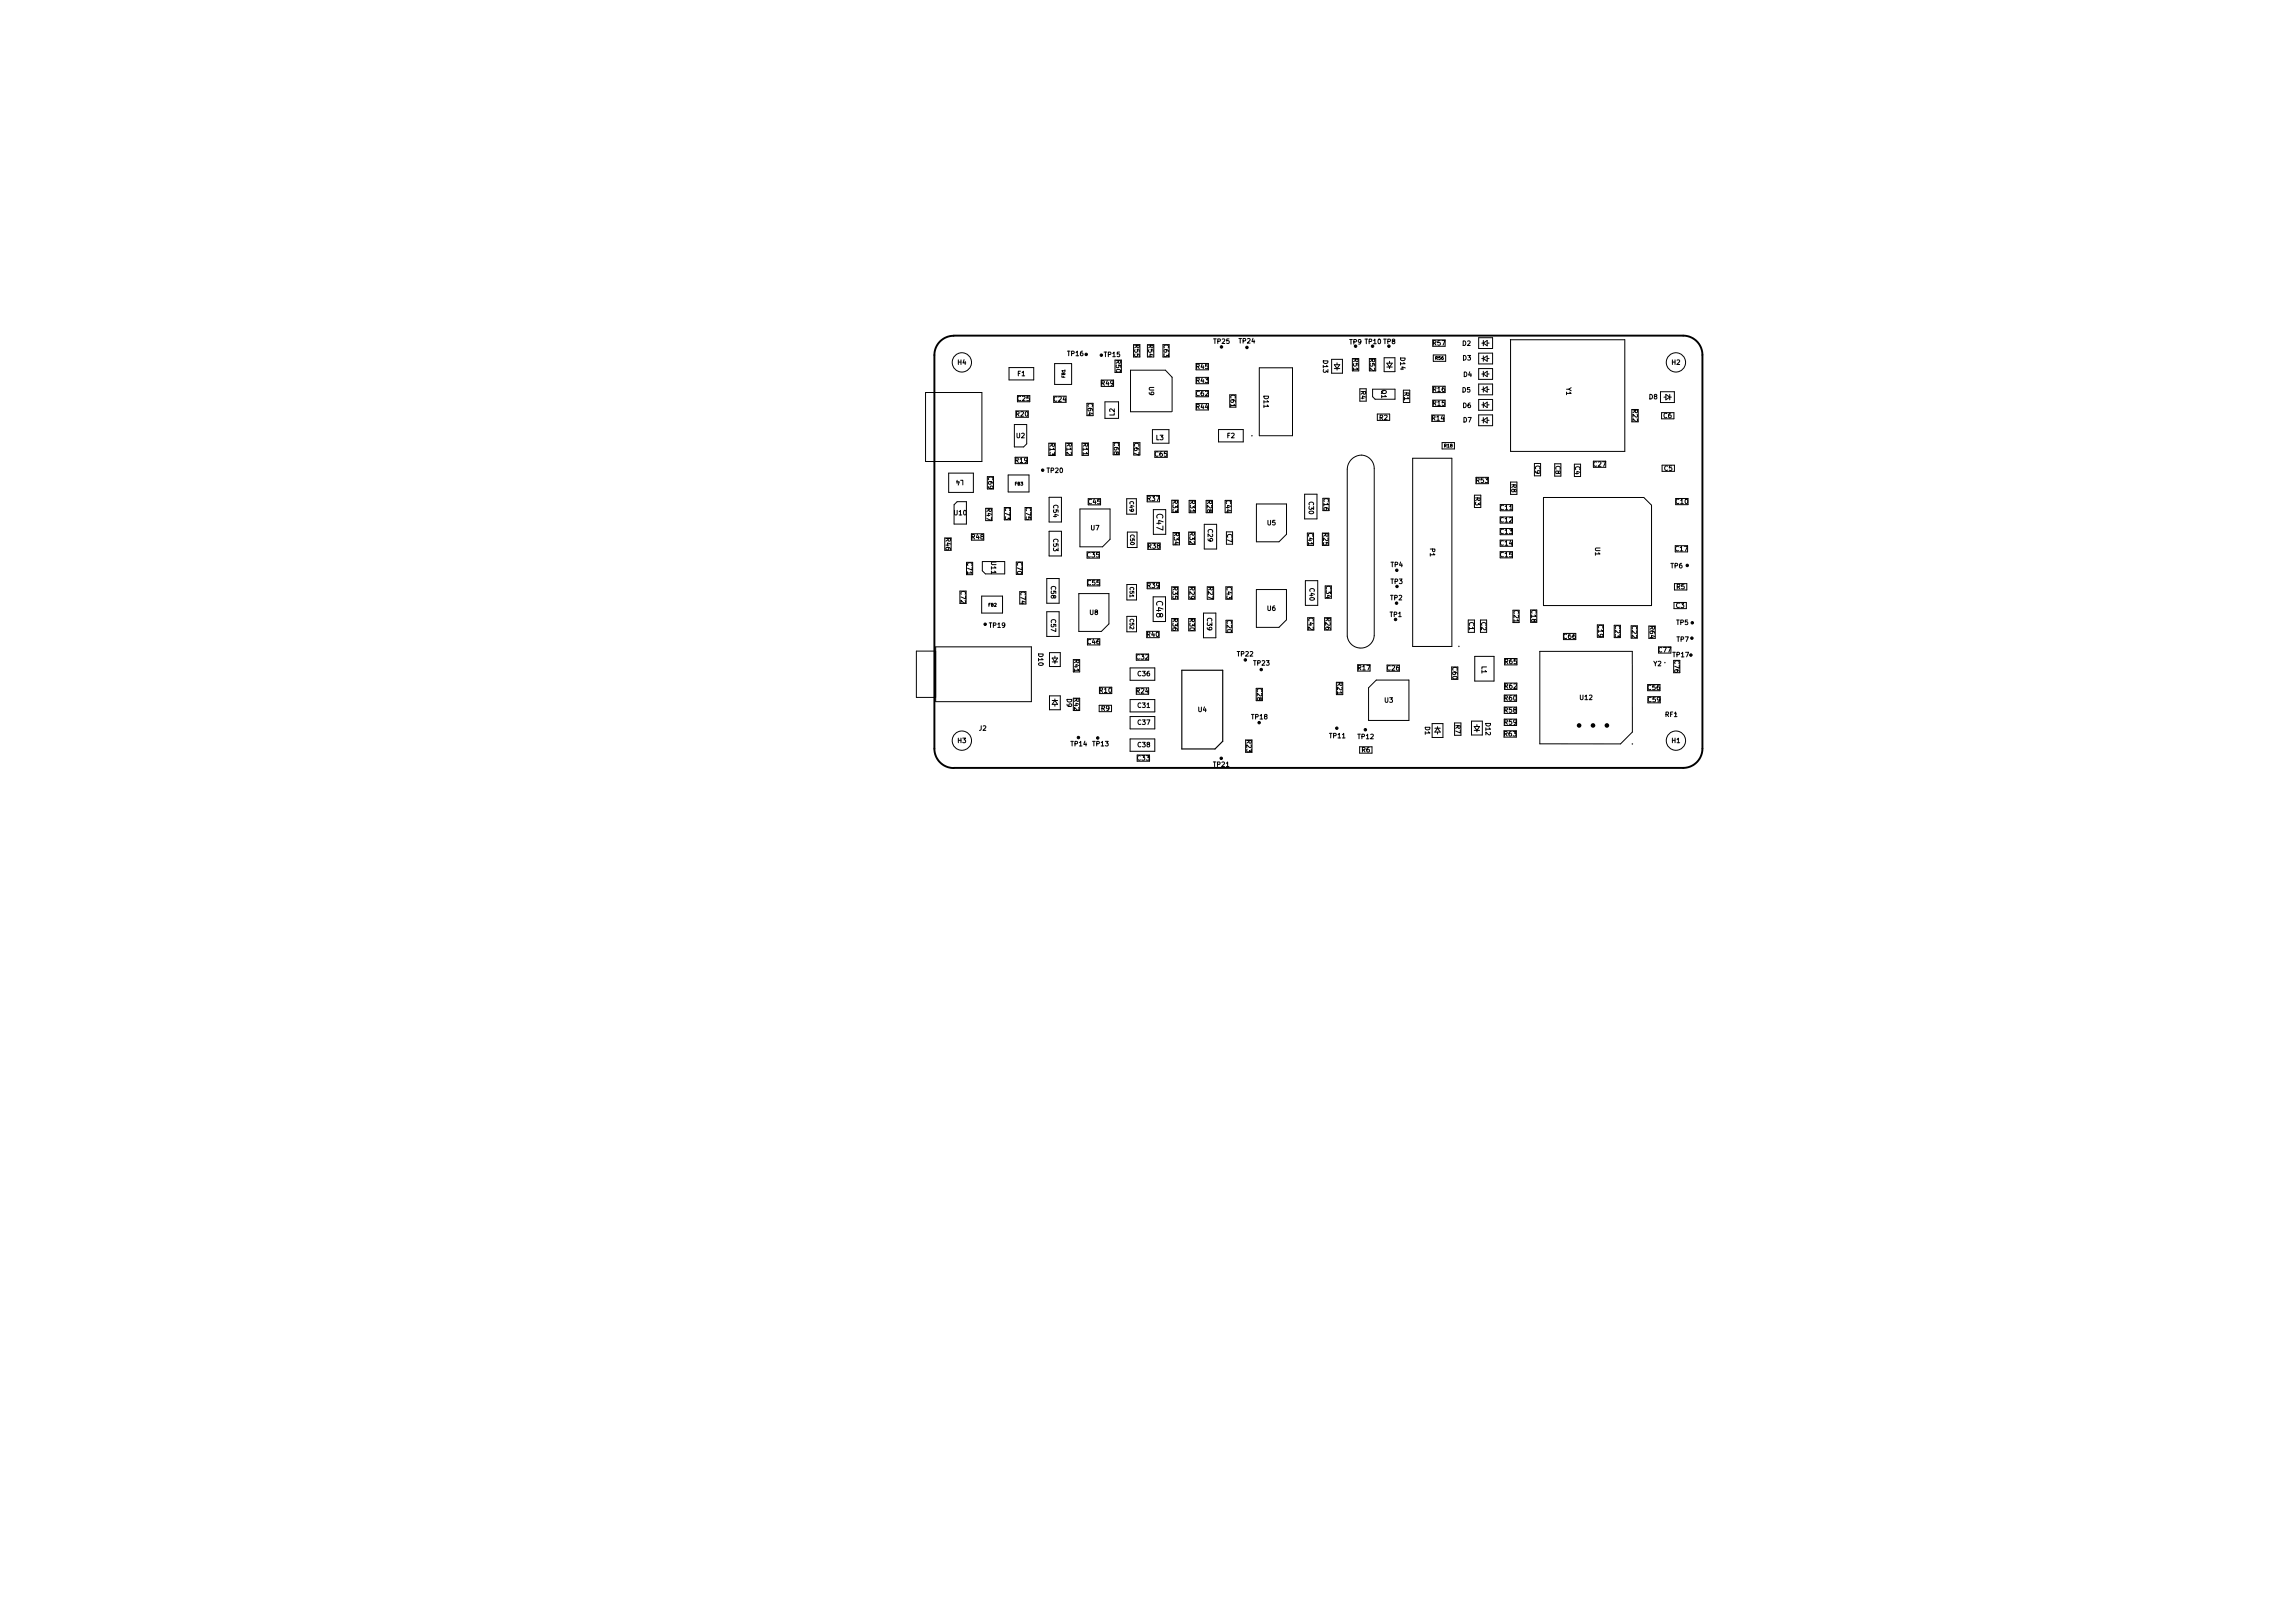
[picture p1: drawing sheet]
<svg xmlns="http://www.w3.org/2000/svg" width="297mm" height="210mm" viewBox="0 0 297 210" stroke-linecap="round" stroke-linejoin="round" font-family="sans-serif">
<defs><g id="words">
<g font-size="1.1">
<text x="149.8" y="66.6" transform="rotate(90 149.8 66.6)">C47</text>
<text x="149.8" y="77.9" transform="rotate(90 149.8 77.9)">C48</text>
</g>
<g font-size=".8">
<text x="124.1" y="47.2">H4</text>
<text x="138.3" y="46.1">TP16</text>
<text x="143.1" y="46.2">TP15</text>
<text x="144.6" y="46.7" transform="rotate(90 144.6 46.7)">R50</text>
<text x="147" y="44.7" transform="rotate(90 147 44.7)">R55</text>
<text x="148.8" y="44.7" transform="rotate(90 148.8 44.7)">R54</text>
<text x="150.8" y="44.7" transform="rotate(90 150.8 44.7)">C63</text>
<text x="155" y="47.8">R45</text>
<text x="157.3" y="44.5">TP25</text>
<text x="160.5" y="44.5">TP24</text>
<text x="171.4" y="46.7" transform="rotate(90 171.4 46.7)">D13</text>
<text x="174.8" y="44.6">TP9 TP10 TP8</text>
<text x="175.3" y="46.5" transform="rotate(90 175.3 46.5)">R51</text>
<text x="177.5" y="46.5" transform="rotate(90 177.5 46.5)">R52</text>
<text x="181.4" y="46.3" transform="rotate(90 181.4 46.3)">D14</text>
<text x="185.6" y="44.7">R57</text>
<text x="189.4" y="44.8">D2</text>
<text x="189.5" y="46.7">D3</text>
<text x="216.6" y="47.2">H2</text>
<text x="131.6" y="53.9">R20</text>
<text x="131.8" y="48.7">F1</text>
<text x="131.8" y="51.9">C25</text>
<text x="136.5" y="52">C24</text>
<text x="140.9" y="52.3" transform="rotate(90 140.9 52.3)">C64</text>
<text x="142.7" y="49.9">R49</text>
<text x="144.4" y="53.9" transform="rotate(-90 144.4 53.9)">L2</text>
<text x="148.8" y="50.1" transform="rotate(90 148.8 50.1)">U9</text>
<text x="155" y="49.6">R43</text>
<text x="155" y="51.3">C62</text>
<text x="155" y="53">R44</text>
<text x="159.4" y="51.2" transform="rotate(90 159.4 51.2)">C61</text>
<text x="163.7" y="51.3" transform="rotate(90 163.7 51.3)">D11</text>
<text x="176.3" y="50.6" transform="rotate(90 176.3 50.6)">R4</text>
<text x="179" y="50.5" transform="rotate(90 179 50.5)">Q1</text>
<text x="181.9" y="50.8" transform="rotate(90 181.9 50.8)">R1</text>
<text x="185.6" y="52.5">R15</text>
<text x="185.6" y="50.7">R16</text>
<text x="189.4" y="50.8">D5</text>
<text x="189.5" y="52.8">D6</text>
<text x="189.6" y="48.8">D4</text>
<text x="202.9" y="50.2" transform="rotate(90 202.9 50.2)">Y1</text>
<text x="211.5" y="53.1" transform="rotate(90 211.5 53.1)">R22</text>
<text x="213.6" y="51.7">D8</text>
<text x="131.5" y="59.9">R19</text>
<text x="131.7" y="56.7">U2</text>
<text x="136" y="57.4" transform="rotate(90 136 57.4)">R13</text>
<text x="138.2" y="57.4" transform="rotate(90 138.2 57.4)">R12</text>
<text x="140.3" y="57.4" transform="rotate(90 140.3 57.4)">R11</text>
<text x="144.3" y="57.4" transform="rotate(90 144.3 57.4)">C68</text>
<text x="146.9" y="57.4" transform="rotate(90 146.9 57.4)">C67</text>
<text x="149.6" y="59.1">C65</text>
<text x="149.8" y="57">L3</text>
<text x="159" y="56.7">F2</text>
<text x="178.7" y="54.4">R2</text>
<text x="185.5" y="54.5">R14</text>
<text x="189.5" y="54.7">D7</text>
<text x="215.5" y="54.2">C6</text>
<text x="124.8" y="62.2" transform="rotate(180 124.8 62.2)">L4</text>
<text x="127.8" y="65.9" transform="rotate(90 127.8 65.9)">R47</text>
<text x="128" y="61.8" transform="rotate(90 128 61.8)">C69</text>
<text x="130.2" y="65.8" transform="rotate(90 130.2 65.8)">C73</text>
<text x="132.9" y="65.8" transform="rotate(90 132.9 65.8)">C75</text>
<text x="135.7" y="61.3">TP20</text>
<text x="136.4" y="65.4" transform="rotate(90 136.4 65.4)">C54</text>
<text x="141" y="65.3">C45</text>
<text x="148.6" y="64.9">R37</text>
<text x="151.9" y="64.8" transform="rotate(90 151.9 64.8)">R33</text>
<text x="154.2" y="64.9" transform="rotate(90 154.2 64.9)">R31</text>
<text x="156.4" y="64.9" transform="rotate(90 156.4 64.9)">R28</text>
<text x="158.8" y="64.9" transform="rotate(90 158.8 64.9)">C44</text>
<text x="169.5" y="65" transform="rotate(90 169.5 65)">C30</text>
<text x="171.5" y="64.6" transform="rotate(90 171.5 64.6)">C16</text>
<text x="191.1" y="64.4" transform="rotate(90 191.1 64.4)">R3</text>
<text x="191.2" y="62.5">R53</text>
<text x="195.8" y="62.7" transform="rotate(90 195.8 62.7)">R8</text>
<text x="198.9" y="60.3" transform="rotate(90 198.9 60.3)">C9</text>
<text x="201.5" y="60.3" transform="rotate(90 201.5 60.3)">C8</text>
<text x="204" y="60.4" transform="rotate(90 204 60.4)">C4</text>
<text x="206.4" y="60.4">C27</text>
<text x="215.6" y="61">C5</text>
<text x="217.1" y="65.3">C10</text>
<text x="122.5" y="69.7" transform="rotate(90 122.5 69.7)">R46</text>
<text x="123.6" y="66.7">U10</text>
<text x="125.9" y="69.9">R48</text>
<text x="136.4" y="69.8" transform="rotate(90 136.4 69.8)">C53</text>
<text x="141.3" y="68.7">U7</text>
<text x="148.7" y="71.1">R38</text>
<text x="152.1" y="69" transform="rotate(90 152.1 69)">R34</text>
<text x="154.1" y="69" transform="rotate(90 154.1 69)">R32</text>
<text x="156.5" y="68.6" transform="rotate(90 156.5 68.6)">C29</text>
<text x="159" y="69.2" transform="rotate(90 159 69.2)">C7</text>
<text x="164.2" y="68">U5</text>
<text x="169.5" y="69.1" transform="rotate(90 169.5 69.1)">C41</text>
<text x="171.4" y="69.1" transform="rotate(90 171.4 69.1)">R25</text>
<text x="185.3" y="71.1" transform="rotate(90 185.3 71.1)">P1</text>
<text x="194.4" y="70.7">C14</text>
<text x="194.4" y="67.7">C12</text>
<text x="194.4" y="69.2">C13</text>
<text x="194.4" y="66.1">C11</text>
<text x="206.6" y="70.9" transform="rotate(90 206.6 70.9)">U1</text>
<text x="217" y="71.4">C17</text>
<text x="124.4" y="76.6" transform="rotate(90 124.4 76.6)">C72</text>
<text x="125.3" y="72.9" transform="rotate(90 125.3 72.9)">C71</text>
<text x="128.4" y="72.8" transform="rotate(90 128.4 72.8)">U11</text>
<text x="131.7" y="72.8" transform="rotate(90 131.7 72.8)">C70</text>
<text x="132.2" y="76.7" transform="rotate(90 132.2 76.7)">C74</text>
<text x="136.1" y="76" transform="rotate(90 136.1 76)">C58</text>
<text x="140.9" y="72.2">C35</text>
<text x="140.9" y="75.8">C55</text>
<text x="148.6" y="76.2">R39</text>
<text x="151.9" y="76.1" transform="rotate(90 151.9 76.1)">R35</text>
<text x="154.1" y="76.1" transform="rotate(90 154.1 76.1)">R29</text>
<text x="156.5" y="76.1" transform="rotate(90 156.5 76.1)">R27</text>
<text x="158.9" y="76.1" transform="rotate(90 158.9 76.1)">C43</text>
<text x="169.6" y="76.2" transform="rotate(90 169.6 76.2)">C40</text>
<text x="171.8" y="75.9" transform="rotate(90 171.8 75.9)">C34</text>
<text x="180.1" y="77.7">TP2</text>
<text x="180.2" y="75.6">TP3</text>
<text x="180.2" y="73.5">TP4</text>
<text x="194.4" y="72.2">C15</text>
<text x="216.4" y="73.6">TP6</text>
<text x="217.2" y="76.3">R5</text>
<text x="128.2" y="81.3">TP19</text>
<text x="136.1" y="80.3" transform="rotate(90 136.1 80.3)">C57</text>
<text x="140.9" y="83.5">C46</text>
<text x="141.2" y="79.6">U8</text>
<text x="148.6" y="82.5">R40</text>
<text x="151.9" y="80.2" transform="rotate(90 151.9 80.2)">R36</text>
<text x="154.1" y="80.2" transform="rotate(90 154.1 80.2)">R30</text>
<text x="156.4" y="80.1" transform="rotate(90 156.4 80.1)">C39</text>
<text x="158.9" y="80.4" transform="rotate(90 158.9 80.4)">C20</text>
<text x="164.2" y="79.1">U6</text>
<text x="169.5" y="80.1" transform="rotate(90 169.5 80.1)">C42</text>
<text x="171.7" y="80.1" transform="rotate(90 171.7 80.1)">R26</text>
<text x="180.1" y="79.9">TP1</text>
<text x="190.3" y="80.6" transform="rotate(90 190.3 80.6)">C1</text>
<text x="191.9" y="80.6" transform="rotate(90 191.9 80.6)">C2</text>
<text x="196.1" y="79.1" transform="rotate(90 196.1 79.1)">C21</text>
<text x="198.4" y="79.1" transform="rotate(90 198.4 79.1)">C18</text>
<text x="202.6" y="82.8">C66</text>
<text x="207" y="81" transform="rotate(90 207 81)">C19</text>
<text x="209.2" y="81" transform="rotate(90 209.2 81)">C23</text>
<text x="211.4" y="81.1" transform="rotate(90 211.4 81.1)">C22</text>
<text x="213.7" y="81.1" transform="rotate(90 213.7 81.1)">R64</text>
<text x="217.1" y="78.7">C3</text>
<text x="217.2" y="80.9">TP5</text>
<text x="217.2" y="83.1">TP7</text>
<text x="134.5" y="84.7" transform="rotate(90 134.5 84.7)">D10</text>
<text x="139.2" y="85.5" transform="rotate(90 139.2 85.5)">R41</text>
<text x="142.5" y="89.7">R10</text>
<text x="147.2" y="89.8">R24</text>
<text x="147.2" y="85.4">C32</text>
<text x="147.4" y="87.6">C36</text>
<text x="160.3" y="85">TP22</text>
<text x="162.4" y="86.2">TP23</text>
<text x="162.8" y="89.2" transform="rotate(90 162.8 89.2)">C28</text>
<text x="173.2" y="88.4" transform="rotate(90 173.2 88.4)">R21</text>
<text x="175.9" y="86.8">R17</text>
<text x="179.7" y="86.9">C26</text>
<text x="188.2" y="86.4" transform="rotate(90 188.2 86.4)">C60</text>
<text x="191.9" y="86.3" transform="rotate(90 191.9 86.3)">L1</text>
<text x="194.9" y="89.2">R62</text>
<text x="194.9" y="86">R65</text>
<text x="213.5" y="89.4">C56</text>
<text x="214.2" y="86.3">Y2</text>
<text x="214.9" y="84.5">C77</text>
<text x="216.7" y="85.1">TP17</text>
<text x="216.9" y="85.6" transform="rotate(90 216.9 85.6)">C76</text>
<text x="126.8" y="94.6">J2</text>
<text x="138.2" y="90.5" transform="rotate(90 138.2 90.5)">D9</text>
<text x="139.2" y="90.5" transform="rotate(90 139.2 90.5)">R42</text>
<text x="142.7" y="92.1">R9</text>
<text x="147.4" y="91.7">C31</text>
<text x="147.4" y="93.9">C37</text>
<text x="155.2" y="92.2">U4</text>
<text x="161.5" y="95.9" transform="rotate(90 161.5 95.9)">R23</text>
<text x="162.2" y="93.2">TP18</text>
<text x="172.3" y="95.6">TP11</text>
<text x="175.9" y="95.7">TP12</text>
<text x="179.4" y="91">U3</text>
<text x="184.6" y="94.1" transform="rotate(90 184.6 94.1)">D1</text>
<text x="188.5" y="93.9" transform="rotate(90 188.5 93.9)">R7</text>
<text x="192.5" y="93.7" transform="rotate(90 192.5 93.7)">D12</text>
<text x="194.9" y="95.4">R63</text>
<text x="194.9" y="92.3">R58</text>
<text x="194.9" y="90.8">R60</text>
<text x="194.9" y="93.9">R59</text>
<text x="204.7" y="90.7">U12</text>
<text x="213.5" y="91">C59</text>
<text x="215.7" y="92.9">RF1</text>
<text x="124.1" y="96.2">H3</text>
<text x="138.8" y="96.7">TP14</text>
<text x="141.6" y="96.7">TP13</text>
<text x="147.3" y="98.5">C33</text>
<text x="147.4" y="96.8">C38</text>
<text x="157.2" y="99.3">TP21</text>
<text x="176.4" y="97.5">R6</text>
<text x="216.6" y="96.2">H1</text>
</g>
<g font-size=".7">
<text x="146.3" y="65" transform="rotate(90 146.3 65)">C49</text>
<text x="146.4" y="69.3" transform="rotate(90 146.4 69.3)">C50</text>
<text x="146.4" y="76.1" transform="rotate(90 146.4 76.1)">C51</text>
<text x="146.4" y="80.2" transform="rotate(90 146.4 80.2)">C52</text>
</g>
<g font-size=".6">
<text x="186" y="46.6">R56</text>
<text x="138" y="48.9" transform="rotate(-90 138 48.9)">FB1</text>
<text x="187.1" y="57.9">R18</text>
<text x="131.5" y="62.9">FB3</text>
<text x="128" y="78.6">FB2</text>
</g>
</g></defs>
<path d="M121.8 44.2a2.5 2.5 0 0 1 1.7-.7h94.5a2.5 2.5 0 0 1 2.5 2.5v51a2.5 2.5 0 0 1-2.5 2.5h-94.5a2.5 2.5 0 0 1-2.5-2.5v-51a2.5 2.5 0 0 1 .8-1.8z" fill="none" stroke="#000" stroke-width=".25"/>
<g fill="none" stroke="#000" stroke-width=".13">
<path d="M119.9 50.8h7.3v9h-7.3zM130.7 47.6h3.2v1.6h-3.2zM131.4 55h1.6v2.5l-.4 .4h-1.2zM131.5 59.2h1.6M131.6 53.2h1.6M131.6 54.1h1.6M131.8 52h1.6M131.8 51.2h1.6M135.9 57.4v1.6M136.5 52.1h1.6M136.5 51.3h1.6M136.6 47.1h2.2v2.7h-2.2z"/>
<path d="M136.7 57.4v1.6M138.1 57.4v1.6M138.9 57.4v1.6M140.2 57.4v1.6M140.8 52.2v1.6M141 57.4v1.6M141.6 52.2v1.6M142.7 50.1h1.6M142.7 49.2h1.6M143.1 52.1h1.8v2.1h-1.8zM144.2 57.3v1.6M144.4 46.6v1.6"/>
<path d="M145 57.3v1.6M145.3 46.6v1.6M146.8 44.6v1.6M146.9 57.3v1.6M147.7 44.6v1.6M147.7 57.3v1.6M148.6 44.6v1.6M149.3 55.7h2.1v1.7h-2.1zM149.5 44.6v1.6M149.6 59.2h1.6M149.6 58.4h1.6M150.7 44.6v1.6"/>
<path d="M151.5 44.6v1.6M151.8 53.3v-4.4l-.8-.9h-4.6v5.3h5.4M154.9 48.9h1.6M154.9 49.7h1.6M154.9 47.1h1.6M154.9 47.9h1.6M154.9 50.6h1.6M154.9 51.4h1.6M154.9 53.1h1.6M154.9 52.3h1.6M157.9 55.6h3.2v1.6h-3.2zM159.3 51.1v1.6"/>
<path d="M160.1 51.1v1.6M163.1 47.6h4.3v8.8h-4.3zM172.5 46.5h1.4v1.8h-1.4zM172.9 47.7h.7M172.9 47.2h.7l-.4 .5zM173.2 47v.2M173.2 47.7v.2M175.2 46.4v1.6M176 46.4v1.6M176.2 52v-1.6h.8v1.6M177.4 46.4v1.6M177.8 50.4h2.9v1.3h-2.6l-.3-.3z"/>
<path d="M178.2 46.4v1.6M178.4 53.6h1.6v.9h-1.6zM179.3 46.3h1.4v1.8h-1.4zM179.7 47.5h.7M179.7 47h.7l-.4 .5zM180 46.8v.2M180 47.5v.2M181.8 50.5h.8v1.6h-.8zM183 59.4h5.1v24.3h-5.1zM185.5 53.8h1.6M185.5 54.6h1.6M185.6 51.8h1.6"/>
<path d="M185.6 52.7h1.6M185.6 50.9h1.6M185.6 50h1.6M185.6 44h1.6M185.6 44.9h1.6M185.7 46h1.6v.8h-1.6zM186.8 57.3h1.6v.9h-1.6zM191.6 51.7h1.8v1.4h-1.8zM191.6 43.7h1.8v1.4h-1.8zM191.6 45.7h1.8v1.4h-1.8zM191.6 47.7h1.8v1.4h-1.8zM191.6 49.7h1.8v1.4h-1.8z"/>
<path d="M191.6 53.7h1.8v1.4h-1.8zM192 52.4h.2M192 48.4h.2M192 44.4h.2M192 54.4h.2M192 50.4h.2M192 46.4h.2M192.2 44.1v.7M192.2 46.1v.7M192.2 48.1v.7M192.2 50.1v.7M192.2 52.1v.7"/>
<path d="M192.2 54.1v.7M192.2 44.4l.5-.3v.7zM192.2 46.4l.5-.3v.7zM192.2 48.4l.5-.3v.7zM192.2 50.4l.5-.3v.7zM192.2 52.4l.5-.3v.7zM192.2 54.4l.5-.3v.7zM192.7 52.4h.2M192.7 48.4h.2M192.7 44.4h.2M192.7 54.4h.2M192.7 50.4h.2"/>
<path d="M192.7 46.4h.2M195.6 44h14.8M195.7 44v14.5h14.8v-14.5M206.4 59.7h1.6M211.4 53v1.6M212.2 53v1.6M215.1 50.7h1.8v1.4h-1.8zM215.2 53.5h1.6v.8h-1.6M215.6 51.4h.2M215.8 51.1l.5 .3-.5 .4zM216.3 51.1v.7M216.3 51.4h.2"/>
<path d="M122.4 69.7v1.6M122.9 61.3h3.2v2.5h-3.2zM123.2 69.7v1.6M124 65h1.2v2.9h-1.6v-2.5zM124.3 76.6v1.6M125.1 76.6v1.6M125.2 72.8v1.6M125.8 70h1.6M125.8 69.1h1.6M126 72.8v1.6M127.2 77.2h2.7v2.2h-2.7zM127.3 72.7h2.9v1.6h-2.5l-.4-.4z"/>
<path d="M127.7 65.8v1.6M127.9 61.7v1.6M128.5 65.8v1.6M128.7 61.7v1.6M130.1 65.7v1.6M130.6 61.5h2.7v2.2h-2.7zM130.9 65.7v1.6M131.5 60.1h1.6M131.6 72.8v1.6M132.1 76.6v1.6M132.4 72.8v1.6M132.8 65.7v1.6"/>
<path d="M132.9 76.6v1.6M133.6 65.7v1.6M135.6 74.9h1.6v3.2h-1.6zM135.6 79.2h1.6v3.2h-1.6zM135.9 64.4h1.6v3.2h-1.6zM135.9 68.8h1.6v3.2h-1.6zM139.8 76.9h3.9v3.9l-1 1h-2.9zM139.9 65.9h3.9v4l-1 .9h-2.9zM140.8 72.3h1.6M140.8 71.5h1.6M140.9 75.9h1.6M140.9 75.1h1.6"/>
<path d="M141 64.6h1.6M141 65.4h1.6M146 64.6h1.2v2h-1.2zM146 75.7h1.2v2h-1.2zM146 79.8h1.2v2h-1.2zM146 68.9h1.3v2h-1.3zM148.6 65h1.6M148.6 64.2h1.6M148.6 76.3h1.6M148.6 75.4h1.6M148.7 71.2h1.6M148.7 70.3h1.6"/>
<path d="M149.4 77.3h1.6v3.2h-1.6zM149.4 66h1.6v3.2h-1.6zM151.8 76v1.6M151.8 64.8v1.6M152 69v1.6M152.6 76v1.6M152.6 64.8v1.6M152.8 69v1.6M154 68.9v1.6M154 76v1.6M154 64.8v1.6M154.8 68.9v1.6"/>
<path d="M154.8 76v1.6M154.9 64.8v1.6M155.9 79.4h1.6v3.2h-1.6zM156 67.9h1.6v3.2h-1.6zM156.2 64.8v1.6M156.4 76v1.6M157.1 64.8v1.6M157.2 76v1.6M158.7 64.8v1.6M158.8 76v1.6M158.9 70.5v-1.6h.8v1.6M159.5 64.8v1.6"/>
<path d="M159.6 76v1.6M162.8 76.4h3.9v3.9l-1 1h-2.9zM162.8 65.3h3.9v3.9l-1 1h-2.9zM169 64h1.6v3.2h-1.6zM169.1 75.2h1.6v3.2h-1.6zM169.4 69.1v1.6M170.2 69.1v1.6M171.3 69.1v1.6M171.4 64.6v1.6M171.7 75.9v1.6M172.1 69.1v1.6M172.2 64.6v1.6"/>
<path d="M172.5 75.9v1.6M191 64.1h.8v1.6h-.8zM191.2 61.8h1.6M191.2 62.7h1.6M194.3 70.8h1.6M194.3 70h1.6M194.3 67.8h1.6M194.3 67h1.6M194.3 69.3h1.6M194.3 68.5h1.6M194.3 72.3h1.6M194.3 71.5h1.6"/>
<path d="M194.3 66.2h1.6M194.3 65.4h1.6M195.7 62.4h.8v1.6h-.8zM196 79.1v1.6M196.8 79.1v1.6M198.3 79v1.6M198.8 60h.8v1.6h-.8zM199.1 79v1.6M199.9 64.4h13l1 1v13h-14zM201.4 60.1h.8v1.6h-.8zM203.9 61.7v-1.6h.8v1.6M206.4 60.5h1.6"/>
<path d="M215.3 60.3h1.6v.8h-1.6zM216.9 78h1.6v.8h-1.6zM216.9 75.6h1.6v.8h-1.6zM217 71.5h1.6M217 70.7h1.6M217.1 64.6h1.6M217.1 65.4h1.6M121.2 83.8h12.4v7.1h-12.4zM121.2 84.3h-2.5v6h2.5M136 84.5h1.4v1.8h-1.4zM136 90.1h1.4v1.8h-1.4zM136.3 90.7h.7"/>
<path d="M136.3 85.7h.7M136.3 85.2h.7l-.3 .5zM136.7 90.7l.3 .5h-.7zM136.7 85v.2M136.7 85.7v.2M136.7 90.5v.2M136.7 91.2v.3M139 85.4v1.6M139 90.4v1.6M139.9 85.4v1.6M139.9 90.4v1.6M140.9 83.6h1.6"/>
<path d="M140.9 82.8h1.6M142.4 91.4h1.6v.8h-1.6zM142.4 89.9h1.6M142.4 89h1.6M146.4 90.6h3.2v1.6h-3.2zM146.4 86.5h3.2v1.6h-3.2zM146.4 92.8h3.2v1.6h-3.2zM146.4 95.7h3.2v1.6h-3.2zM147.2 89.9h1.6M147.2 89.1h1.6M147.2 85.5h1.6M147.2 84.7h1.6"/>
<path d="M147.3 98.6h1.6M147.3 97.8h1.6M148.6 82.6h1.6M148.6 81.8h1.6M151.8 80.1v1.6M152.6 80.1v1.6M154 80.1v1.6M154.8 80.1v1.6M158.8 80.4v1.6M159.6 80.4v1.6M161.4 95.9v1.6M162.2 95.9v1.6"/>
<path d="M162.7 89.2v1.6M163.5 89.2v1.6M169.4 80v1.6M170.2 80v1.6M171.6 80v1.6M172.4 80v1.6M173.1 88.4v1.6M173.9 88.4v1.6M175.9 86.1h1.6M175.9 86.9h1.6M176.1 96.7h1.6v.9h-1.6zM176.2 83.9a1.76 1.76 0 0 1-1.7-1.5v-21.6a1.75 1.75 0 0 1 1.7-1.8 1.75 1.75 0 0 1 1.8 1.7v21.6a1.73 1.73 0 0 1-1.8 1.7"/>
<path d="M177.3 89.1l1-1h4.2v5.2h-5.2zM179.7 87h1.6M179.7 86.2h1.6M185.5 93.7h1.4v1.8h-1.4zM185.9 94.3h.7M186.2 94.3l.4 .5h-.7zM186.2 94.1v.2M186.2 94.8v.3M188.1 86.4v1.6M188.4 95.3v-1.6h.9v1.6M188.9 86.4v1.6M190.2 80.3h.8v1.6h-.8z"/>
<path d="M190.6 93.4h1.4v1.8h-1.4zM191 94.6h.7M191 94.1h.7l-.4 .5zM191 85h2.5v3.2h-2.5zM191.3 93.9v.2M191.3 94.6v.2M191.8 80.3h.8v1.6h-.8zM194.8 95.5h1.6M194.8 94.7h1.6M194.9 91.6h1.6M194.9 92.4h1.6M194.9 90h1.6"/>
<path d="M194.9 90.9h1.6M194.9 93.2h1.6M194.9 94h1.6M194.9 88.5h1.6M194.9 89.3h1.6M194.9 85.3h1.6M194.9 86.1h1.6M199.5 84.4h12v10.4l-1.6 1.6h-10.4zM202.5 82.1h1.6M202.5 82.9h1.6M206.9 81v1.6M207.7 81v1.6"/>
<path d="M209.1 81v1.6M209.9 81v1.6M211.3 81.1v1.6M212.1 81.1v1.6M213.4 88.7h1.6M213.4 89.5h1.6M213.5 90.3h1.6M213.5 91.1h1.6M213.6 81.1v1.6M214.4 81.1v1.6M214.9 84.6h1.6M214.9 83.8h1.6"/>
<path d="M216.8 85.6v1.6M217.6 85.6v1.6"/>
<circle cx="124.6" cy="46.9" r="1.25"/>
<circle cx="162.2" cy="56.4" r=".03"/>
<circle cx="217.1" cy="46.9" r="1.25"/>
<circle cx="124.6" cy="95.9" r="1.25"/>
<circle cx="189" cy="83.7" r=".03"/>
<circle cx="211.5" cy="96.4" r=".03"/>
<circle cx="215.7" cy="85.8" r=".03"/>
<circle cx="217.1" cy="95.9" r="1.25"/>
</g>
<g fill="#000" stroke="#000" stroke-width=".13">
<circle cx="140.7" cy="45.9" r=".16"/>
<circle cx="142.7" cy="46" r=".16"/>
<circle cx="158.2" cy="44.9" r=".16"/>
<circle cx="161.5" cy="45" r=".16"/>
<circle cx="175.6" cy="44.8" r=".16"/>
<circle cx="177.8" cy="44.8" r=".16"/>
<circle cx="179.9" cy="44.8" r=".16"/>
<circle cx="135.1" cy="60.9" r=".16"/>
<circle cx="180.9" cy="78.1" r=".16"/>
<circle cx="180.9" cy="73.9" r=".16"/>
<circle cx="181" cy="76" r=".16"/>
<circle cx="218.6" cy="73.3" r=".16"/>
<circle cx="127.6" cy="80.9" r=".16"/>
<circle cx="139.7" cy="95.5" r=".16"/>
<circle cx="142.2" cy="95.6" r=".16"/>
<circle cx="158.2" cy="98.2" r=".16"/>
<circle cx="161.3" cy="85.5" r=".16"/>
<circle cx="163.1" cy="93.6" r=".16"/>
<circle cx="163.4" cy="86.7" r=".16"/>
<circle cx="173.2" cy="94.3" r=".16"/>
<circle cx="176.9" cy="94.5" r=".16"/>
<circle cx="180.8" cy="80.2" r=".16"/>
<circle cx="219" cy="84.9" r=".16"/>
<circle cx="219.2" cy="82.7" r=".16"/>
<circle cx="219.2" cy="80.7" r=".16"/>
</g>
<g fill="none" stroke="#000" stroke-width=".3">
<circle cx="204.6" cy="94" r=".15"/>
<circle cx="206.4" cy="94" r=".15"/>
<circle cx="208.2" cy="94" r=".15"/>
</g>
<path d="M153.1 86.8h5.3v9.2l-1 1h-4.3z" fill="none" stroke="#000" stroke-width=".15"/>
<use href="#words"/>
</svg>
